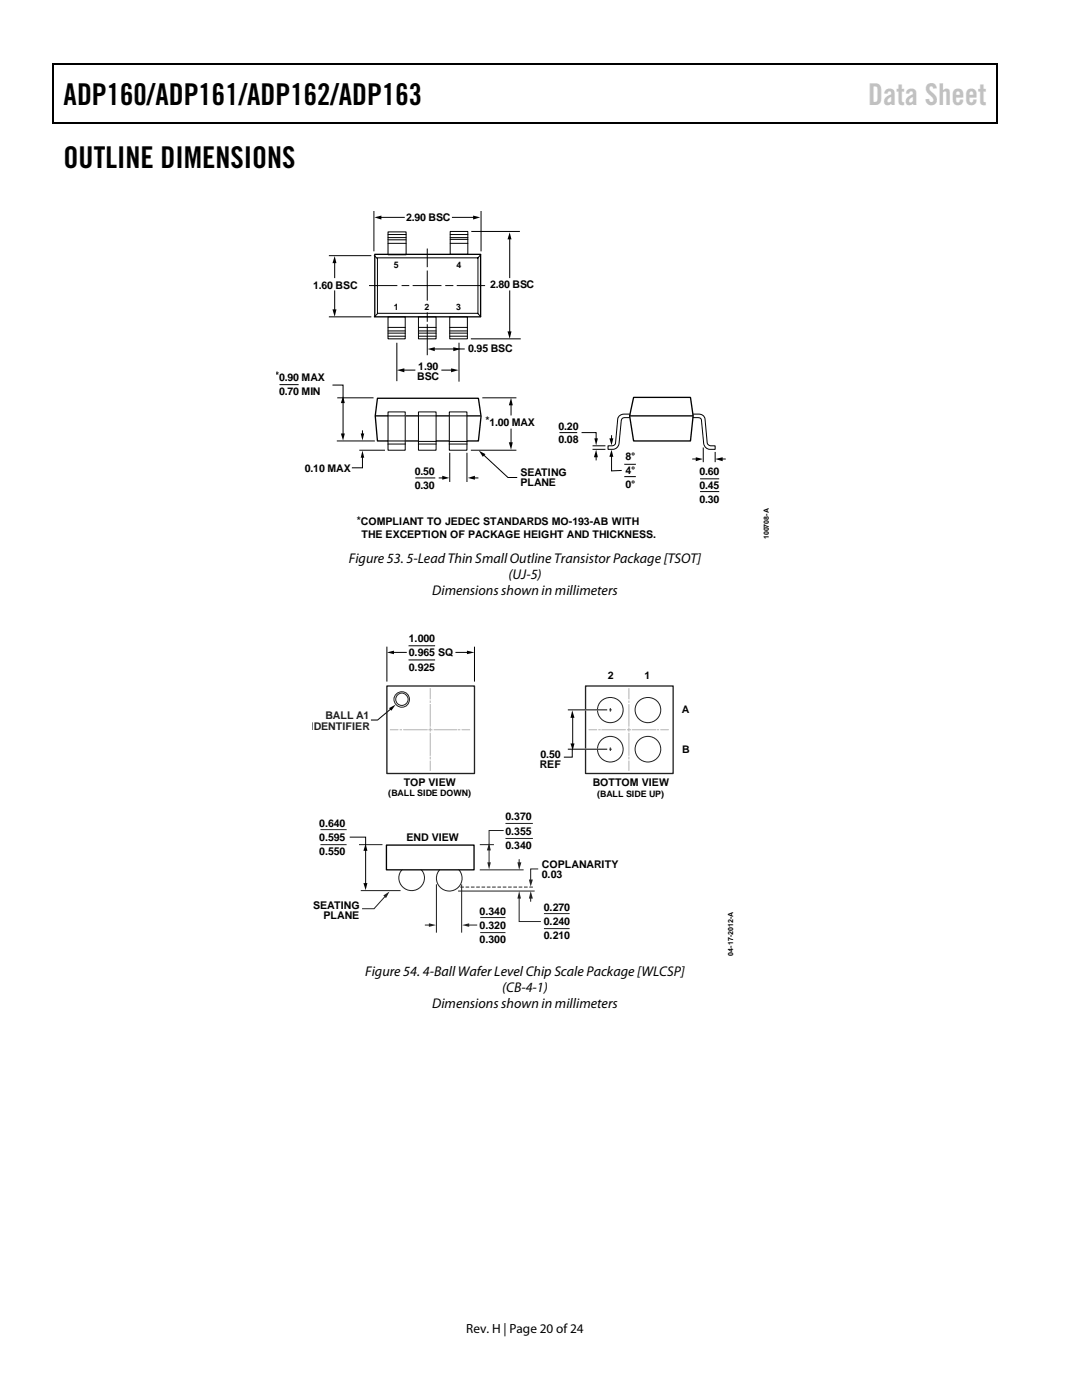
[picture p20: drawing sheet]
<svg xmlns="http://www.w3.org/2000/svg" width="216mm" height="279mm" viewBox="0 0 216 279" stroke-linecap="round" stroke-linejoin="round" font-family="sans-serif">
<defs><g id="words">
<g font-size="6">
<text x="12.7" y="21">ADP160/ADP161/ADP162/ADP163</text>
<text x="12.7" y="33.6">OUTLINE DIMENSIONS</text>
</g>
<text font-size="6" fill="#c1c1c1" x="173.2" y="21">Data Sheet</text>
<g font-size="2.8">
<text x="69.6" y="112.3">Figure 53. 5-Lead Thin Small Outline Transistor Package [TSOT]</text>
<text x="86.3" y="118.7">Dimensions shown in millimeters</text>
<text x="101.5" y="115.5">(UJ-5)</text>
<text x="72.9" y="194.8">Figure 54. 4-BallWafer Level Chip Scale Package [WLCSP]</text>
<text x="100.2" y="198">(CB-4-1)</text>
<text x="86.3" y="201.2">Dimensions shown in millimeters</text>
</g>
<text font-size="2.6" x="93" y="266">Rev. H | Page 20 of 24</text>
<g font-size="2.1">
<text x="81" y="44.1">2.90 BSC</text>
<text x="62.5" y="57.7">1.60 BSC</text>
<text x="97.8" y="57.5">2.80 BSC</text>
<text x="93.4" y="70.3">0.95 BSC</text>
<text x="54.9" y="75.7">*0.90 MAX</text>
<text x="83.3" y="75.9">BSC</text>
<text x="83.5" y="73.8">1.90</text>
<text x="55.7" y="78.9">0.70 MIN</text>
<text x="96.8" y="84.7">*1.00 MAX</text>
<text x="111.5" y="85.8">0.20</text>
<text x="111.5" y="88.3">0.08</text>
<text x="60.8" y="94.2">0.10 MAX</text>
<text x="82.8" y="94.7">0.50</text>
<text x="103.8" y="95">SEATING</text>
<text x="124.8" y="91.7">8°</text>
<text x="124.8" y="94.5">4°</text>
<text x="139.5" y="94.7">0.60</text>
<text x="82.8" y="97.5">0.30</text>
<text x="103.8" y="97.1">PLANE</text>
<text x="124.8" y="97.4">0°</text>
<text x="139.5" y="97.5">0.45</text>
<text x="139.5" y="100.3">0.30</text>
<text x="71.2" y="104.5">*COMPLIANT TO JEDEC STANDARDS MO-193-AB WITH</text>
<text x="72.1" y="107.4">THE EXCEPTION OF PACKAGE HEIGHT AND THICKNESS.</text>
<text x="81.6" y="128.2">1.000</text>
<text x="81.6" y="131">0.965 SQ</text>
<text x="81.6" y="133.8">0.925</text>
<text x="121.3" y="135.5">2</text>
<text x="128.6" y="135.5">1</text>
<text x="136.1" y="142.3">A</text>
<text x="107.7" y="153.3">REF</text>
<text x="107.8" y="151.2">0.50</text>
<text x="136.1" y="150.3">B</text>
<text x="80.6" y="156.8">TOP VIEW</text>
<text x="118.3" y="156.9">BOTTOM VIEW</text>
<text x="63.7" y="165">0.640</text>
<text x="63.7" y="167.9">0.595</text>
<text x="81.1" y="167.8">END VIEW</text>
<text x="100.8" y="163.7">0.370</text>
<text x="100.8" y="166.6">0.355</text>
<text x="63.7" y="170.7">0.550</text>
<text x="100.8" y="169.4">0.340</text>
<text x="108.1" y="173.1">COPLANARITY</text>
<text x="108.1" y="175.3">0.03</text>
<text x="62.5" y="181.3">SEATING</text>
<text x="64.5" y="183.4">PLANE</text>
<text x="95.7" y="182.5">0.340</text>
<text x="95.7" y="185.3">0.320</text>
<text x="108.5" y="181.8">0.270</text>
<text x="108.5" y="184.6">0.240</text>
<text x="95.7" y="188.2">0.300</text>
<text x="108.5" y="187.4">0.210</text>
</g>
<g font-size="2.1" fill="#231f1f">
<text x="64.9" y="143.6">BALL A1</text>
<text x="62" y="145.7">IDENTIFIER</text>
</g>
<g font-size="1.8">
<text x="78.6" y="53.5">5</text>
<text x="91.1" y="53.5">4</text>
<text x="78.6" y="61.9">1</text>
<text x="84.7" y="61.9">2</text>
<text x="91" y="61.9">3</text>
<text x="77.5" y="158.9">(BALL SIDE DOWN)</text>
<text x="119.1" y="159.1">(BALL SIDE UP)</text>
</g>
<g font-size="1.4">
<text x="153.4" y="107.7" transform="rotate(-90 153.4 107.7)">100708-A</text>
<text x="146.3" y="190.7" transform="rotate(-90 146.3 190.7)">04-17-2012-A</text>
</g>
</g></defs>
<path d="M10.5 12.7h.3v1h-.3zM10.5 12.7h.3v.3h-.3zM133.3 12.7h.3v.3h-.3zM198.8 12.7h.2v1h-.2zM198.8 12.7h.2v.3h-.2zM10.5 24.4h.3v.3h-.3zM133.1 24.4h.2v.3h-.2zM198.8 24.4h.2v.3h-.2z" fill="#000"/>
<path d="M10.7 13.7v10.7M10.8 12.8h122.5M133.6 12.8h65.2M198.9 13.7v10.7M10.8 24.5h188" fill="none" stroke="#000" stroke-width=".25"/>
<g fill="none" stroke="#000" stroke-width=".2">
<path d="M65.7 51h8.3M73.7 57h5.5M74.6 42.1v8M74.7 51l.5 .5M75.3 51.5h20.1v11h-20.1zM77.4 48.6h3.6M77.4 47.9h3.6M77.4 47.4h3.6M77.4 46.8h3.6M77.4 46.3h3.6v4.5h-3.6zM80.2 57h1.4M82.4 57h5.6"/>
<path d="M85.3 49.7v3.5M85.3 54.1v5.8M88.9 57h1.5M89.8 48.6h3.5M89.8 47.4h3.5M89.8 46.8h3.5M89.8 47.8h3.5M89.8 46.2h3.5v4.6h-3.5zM91.2 57h5.5M94.1 46.2h9.5M95.9 50.8l-.5 .7M96 42.1v8"/>
<path d="M65.7 63.2h8.3M75.3 62.6l-.6 .6M77.4 65.3h3.5M77.4 66h3.5M77.4 66.5h3.5M77.4 67.1h3.5M77.4 63.2h3.5v4.4h-3.5zM79.2 68.5v7.5M83.5 65.3h3.5M83.5 66h3.5M83.5 66.5h3.5M83.5 67.1h3.5"/>
<path d="M83.5 63.2h3.5v4.4h-3.5zM85.3 62.4v1.7M85.3 64.8v6M89.7 65.3h3.6M89.7 66h3.6M89.7 66.5h3.6M89.7 67.1h3.6M89.7 63.2h3.6v4.4h-3.6zM91.6 68.5v7.6M94.1 67.6h9.7M95.4 62.6l.5 .5M111.7 86.3h3.4"/>
<path d="M118.3 89.7h2.4M118.3 89h2.4M124.7 92.7h2.1M124.7 95.1h2.1M125.7 82.6a2.13 2.13 0 0 0-2.3 .7l-.6 5.1a.68 .68 0 0 1-.7 .6h-.8v.7a1.72 1.72 0 0 0 2.1-.8l.6-4.9a.62 .62 0 0 1 .7-.7h.9M138.3 82.6a2.02 2.02 0 0 1 2.3 .7l.5 5.1a.8 .8 0 0 0 .8 .6h.8v.7a1.88 1.88 0 0 1-2-.5l-.3-.7-.4-4.5a.59 .59 0 0 0-.7-.7h-1M139.8 95.6h3.6M139.8 98.1h3.6M140.3 89.4v2.7M142.7 90.3v1.8"/>
</g>
<path d="M74.8 50.8h21.1v12.4h-21.1zM75.3 79.5h20.2l.5 3.6-.5 4.9h-20.2l-.4-5zM126.4 79.3h11.4l.5 3.7-.5 5h-11.4l-.8-5zM75 83h20.8M125.7 83h12.5" fill="none" stroke="#000" stroke-width=".26"/>
<path d="M89.7 82.2h3.5v7.6h-3.5z" fill-rule="evenodd" fill="#fff"/>
<path d="M89.7 88.1h3.5M89.7 88.6h3.5M89.7 82.2h3.5v7.6h-3.5zM89.7 83h3.4" fill="none" stroke="#000" stroke-width=".2"/>
<path d="M77.4 82.2h3.5v7.6h-3.5z" fill-rule="evenodd" fill="#fff"/>
<path d="M77.4 83h3.4M77.4 88.6h3.5M77.4 88h3.5M77.4 82.2h3.5v7.6h-3.5z" fill="none" stroke="#000" stroke-width=".2"/>
<path d="M83.5 82.2h3.5v7.6h-3.5z" fill-rule="evenodd" fill="#fff"/>
<g fill="none" stroke="#000" stroke-width=".2">
<path d="M66.8 52.3v3.2M66.8 58v4M75.8 43.4h5M90.2 43.4h4.5M101.7 47.5v8M101.7 58v8.4M55.9 76.8h3.6M66.3 76.8h2.2v3.5M67.4 79.4h7M80.4 73.9h2.5M86.5 69.6h6.2M88.1 73.9h2.2"/>
<path d="M96.3 79.4h6.6M67.3 88h7.4M68.5 80.2v6.6M71.8 89.8h4.9M72.3 86v.8M72.3 91.1v2.3h-2.1M83 95.4h3.8M83.5 88.1h3.5M83.5 88.6h3.5M83.5 82.2h3.5v7.6h-3.5zM83.6 83h3.3M87.5 95.4h1"/>
<path d="M89.7 90.5v5.6M93.2 90.5v5.6M94.1 89.8h8.8M94.5 95.4h1M96.4 90.7l5 4.6h1.8M102 80.6v2.3M102 85.5v3M116 86.3h3v1.4M119 91v.8M122 87v.7M122 90.9v3.1l2.1-.1M138.1 91.6h1"/>
<path d="M143.9 91.6h.9M77.2 129.1v6.9M78.3 130.2h2.9M81.5 128.9h5.3M81.5 131.7h5.3M90.9 130.2h2.5M94.7 129.1v6.9M78.1 141.4l-2.8 2.3h-1.3M114.2 149.4v1.7h-1.7M114.3 143v5.6"/>
</g>
<g fill="#000">
<path d="M66.8 51.1l.3 1.4h-.8zM74.7 43.4l1.4-.4v.8zM94.4 43l1.4 .4-1.4 .4zM101.7 46.4l.4 1.4h-.8zM66.3 61.7h.8l-.3 1.5zM79.2 73.9l1.5-.4v.8zM85.3 69.6l1.5-.3v.8zM90 73.5l1.5 .4-1.5 .4zM90.4 69.3l1.5 .3-1.5 .5zM101.3 66.1h.8l-.4 1.5zM68 86.5h.8l-.3 1.4zM68.5 79l.3 1.4h-.8z"/>
<path d="M72 86.5h.7l-.4 1.4zM72.3 89.9l.4 1.4h-.7zM88.2 94.9l1.5 .5-1.5 .3zM93.4 95.4l1.4-.5v.8zM95.5 89.9l1.4 .7-.6 .6zM101.5 88.3h.8l-.3 1.5zM102 79.4l.3 1.5h-.8zM118.6 87.5h.7l-.3 1.4zM119 89.8l.3 1.5h-.8zM121.6 87.5h.8l-.4 1.4zM122 89.8l.4 1.4h-.8zM138.8 91.3l1.4 .3-1.4 .4z"/>
<path d="M142.7 91.6l1.5-.3v.7zM77.2 130.2l1.4-.3v.7zM93.2 129.9l1.5 .3-1.5 .4zM77.6 141.3l1.4-.7-.9 1.2zM113.8 148.4h.8l-.3 1.4zM114.2 141.8l.4 1.5h-.8z"/>
</g>
<g fill="none" stroke="#b4b4b4" stroke-width=".2">
<path d="M85.8 137.4v2.1M85.8 139.9v.3M125.5 137.4v2.1M125.5 139.9v.3M77.9 145.6h1.5M79.8 145.6h.3M80.6 145.6h4.6M85.6 145.6h.6M85.8 140.6v4.3M85.8 145.3v.6M85.8 146.3v4.5M85.8 151.1v.4"/>
<path d="M85.8 151.9v1.9M86.6 145.6h4.5M91.5 145.6h.3M92.2 145.6h1.5M117.5 145.6h1.5M119.5 145.6h.3M120.1 145.6h4.7M125.2 145.6h.6M125.5 140.6v4.3M125.5 145.3v.6M125.5 146.3v4.5M125.5 151.1v.4"/>
<path d="M125.5 151.9v1.9M126.2 145.6h4.6M131.1 145.6h.3M131.8 145.6h1.5"/>
</g>
<g fill="none" stroke="#231f1f" stroke-width=".2">
<path d="M64 168.6h5.2M64 165.6h5.2M71.6 168.6h4.7M72 177.7h7.9M95.8 183.1h5.1M95.8 186.1h5.1"/>
<circle cx="80.2" cy="139.6" r="1.54"/>
<circle cx="80.2" cy="139.6" r="1.23"/>
</g>
<path d="M77.5 141.9l-.6 .5" fill="none" stroke="#fff" stroke-width=".26"/>
<path d="M77.2 136.9h17.5v17.5h-17.5zM116.8 136.9h17.5v17.5h-17.5z" fill="none" stroke="#231f20" stroke-width=".26"/>
<g fill="none" stroke="#231f20" stroke-width=".2">
<circle cx="121.8" cy="149.5" r="2.56"/>
<circle cx="121.8" cy="141.7" r="2.54"/>
<circle cx="129.3" cy="149.5" r="2.56"/>
<circle cx="129.3" cy="141.7" r="2.54"/>
<circle cx="82.2" cy="175.2" r="2.54"/>
<circle cx="89.6" cy="175.3" r="2.56"/>
</g>
<path d="M77.1 168.7h17.5v4.9h-17.5z" fill="#fff" stroke="#000" stroke-width=".26"/>
<path d="M100.9 164.3h5.4M100.9 167.3h5.4" fill="none" stroke="#231f1f" stroke-width=".2"/>
<path d="M69.8 167.1h3.2v1.6M73 169.5v7" fill="none" stroke="#000" stroke-width=".2"/>
<path d="M72.5 176.2h.8l-.3 1.5zM73 168.4l.3 1.4h-.8z" fill="#000"/>
<path d="M76.9 178.8l-2.3 2.6h-2.3" fill="none" stroke="#231f20" stroke-width=".2"/>
<path d="M76.5 178.7l1.2-.8-.7 1.3z" fill="#231f20"/>
<path d="M91.4 177.8h15.3M95.7 173.6h8.8M95.7 168.6h2.9M108.5 182.3h5.2M108.5 185.3h5.2" fill="none" stroke="#231f1f" stroke-width=".2"/>
<path d="M105.6 176.9h.7v.2h-.7zM104.6 176.9h.7v.2h-.7zM103.5 176.9h.7v.2h-.7zM102.4 176.9h.8v.2h-.8zM101.4 176.9h.7v.2h-.7zM100.3 176.9h.7v.2h-.7zM99.3 176.9h.7v.2h-.7zM98.2 176.9h.7v.2h-.7zM97.1 176.9h.8v.2h-.8zM96.1 176.9h.7v.2h-.7zM95 176.9h.7v.2h-.7zM94 176.9h.7v.2h-.7zM92.9 176.9h.7v.2h-.7zM91.9 176.9h.7v.2h-.7z" fill="#000"/>
<path d="M105.9 179.1v.8" fill="none" stroke="#231f20" stroke-width=".2"/>
<path d="M105.9 177.8l.4 1.5h-.8z" fill="#231f20"/>
<path d="M107.4 173.4h-1.5v2.4" fill="none" stroke="#231f20" stroke-width=".2"/>
<path d="M105.5 175.5h.8l-.4 1.4z" fill="#231f20"/>
<path d="M103.6 171.6v.8" fill="none" stroke="#231f20" stroke-width=".2"/>
<path d="M103.2 172.1h.8l-.4 1.5z" fill="#231f20"/>
<path d="M103.6 179.1v4.8h4.3" fill="none" stroke="#231f20" stroke-width=".2"/>
<path d="M103.6 177.8l.3 1.5h-.7z" fill="#231f20"/>
<path d="M97.6 169.4v3M100.5 165.7h-2.9v3.8" fill="none" stroke="#231f20" stroke-width=".2"/>
<g fill="#231f20">
<path d="M97.6 168.3l.3 1.4h-.8z"/>
<path d="M97.2 172.1h.7l-.3 1.4z"/>
</g>
<path d="M87.1 176.6v9.4M92.1 176.6v9.4M84.9 184.6h.9" fill="none" stroke="#231f20" stroke-width=".2"/>
<path d="M85.6 184.3l1.4 .3-1.4 .4z" fill="#231f20"/>
<path d="M93.4 184.6h1.7" fill="none" stroke="#231f20" stroke-width=".2"/>
<path d="M92.2 184.6l1.4-.3v.7z" fill="#231f20"/>
<path d="M115.1 141.7h6.3M115.1 149.5h6.3" fill="none" stroke="#fff" stroke-width=".26"/>
<path d="M113.3 141.7h7.9M113.3 149.5h7.9" fill="none" stroke="#000" stroke-width=".2"/>
<path d="M121.7 141.7h.3M121.7 149.5h.3M121.8 141.3v.7M121.8 149.2v.7" fill="none" stroke="#231f1f" stroke-width=".2"/>
<use href="#words"/>
</svg>
